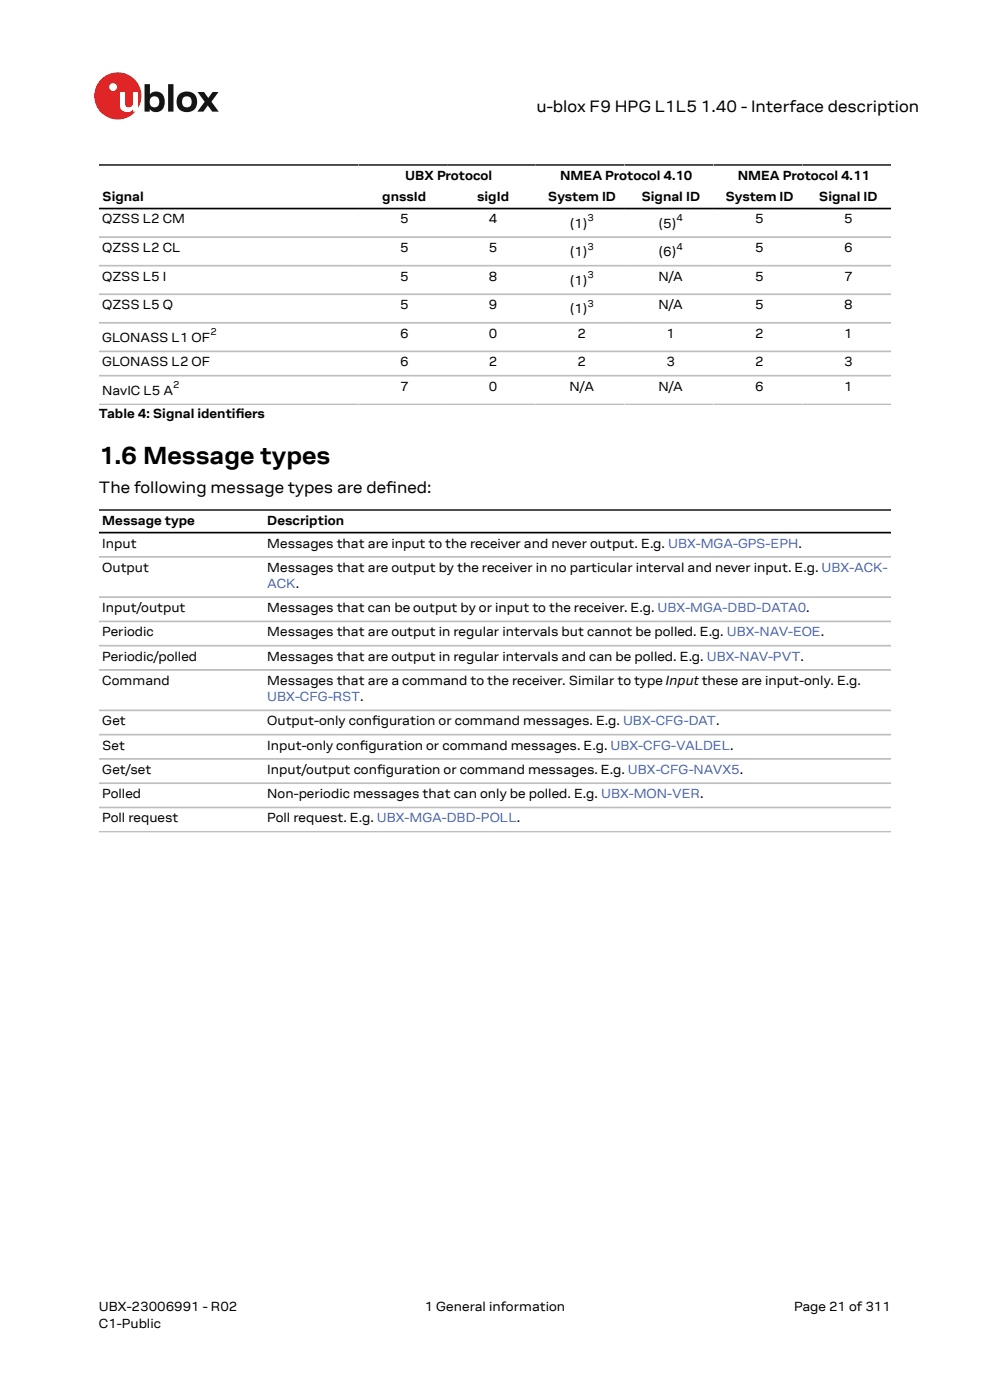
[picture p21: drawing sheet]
<svg xmlns="http://www.w3.org/2000/svg" width="210mm" height="297mm" viewBox="0 0 210 297" stroke-linecap="round" stroke-linejoin="round" font-family="sans-serif">
<defs><g id="words">
<text font-size="5.3" x="21" y="98.4">1.6 Message types</text>
<g font-size="3.5">
<text x="113.8" y="23.7">u-blox F9 HPG L1L5</text>
<text x="148.7" y="23.7">1.40 - Interface description</text>
<text x="21" y="104.5">The following message types are defned:</text>
<text x="81.9" y="104.5">i</text>
</g>
<g font-size="2.8">
<text x="86" y="38.2">UBX Protocol</text>
<text x="118.8" y="38.2">NMEA Protocol 4.10</text>
<text x="156.5" y="38.2">NMEA Protocol 4.11</text>
<text x="21.7" y="42.6">Signal</text>
<text x="21.7" y="47.4">QZSS L2 CM</text>
<text x="81.1" y="42.6">gnssId</text>
<text x="84.9" y="47.4">5</text>
<text x="101.2" y="42.6">sigId</text>
<text x="103.7" y="47.4">4</text>
<text x="116.2" y="42.6">System ID</text>
<text x="136.1" y="42.6">Signal ID</text>
<text x="153.9" y="42.6">System ID</text>
<text x="160.2" y="47.4">5</text>
<text x="173.7" y="42.6">Signal ID</text>
<text x="179" y="47.4">5</text>
<text x="21.7" y="53.5">QZSS L2 CL</text>
<text x="84.9" y="53.5">5</text>
<text x="103.7" y="53.5">5</text>
<text x="120.9" y="48.3">(1)</text>
<text x="139.7" y="48.3">(5)</text>
<text x="160.2" y="53.5">5</text>
<text x="179" y="53.5">6</text>
<text x="21.7" y="59.5">QZSS L5 I</text>
<text x="84.9" y="59.5">5</text>
<text x="103.7" y="59.5">8</text>
<text x="120.9" y="54.4">(1)</text>
<text x="139.7" y="59.5">N/A</text>
<text x="139.7" y="54.4">(6)</text>
<text x="160.2" y="59.5">5</text>
<text x="179" y="59.5">7</text>
<text x="21.7" y="65.6">QZSS L5 Q</text>
<text x="84.9" y="65.6">5</text>
<text x="103.7" y="65.6">9</text>
<text x="120.9" y="60.4">(1)</text>
<text x="139.7" y="65.6">N/A</text>
<text x="160.2" y="65.6">5</text>
<text x="179" y="65.6">8</text>
<text x="84.9" y="71.7">6</text>
<text x="103.7" y="71.7">0</text>
<text x="120.9" y="66.5">(1)</text>
<text x="122.5" y="71.7">2</text>
<text x="141.4" y="71.7">1</text>
<text x="160.2" y="71.7">2</text>
<text x="179" y="71.7">1</text>
<text x="21.7" y="72.6">GLONASS L1 OF</text>
<text x="21.7" y="77.7">GLONASS L2 OF</text>
<text x="84.9" y="77.7">6</text>
<text x="103.7" y="77.7">2</text>
<text x="122.5" y="77.7">2</text>
<text x="141.4" y="77.7">3</text>
<text x="160.2" y="77.7">2</text>
<text x="179" y="77.7">3</text>
<text x="21.7" y="83.8">NavIC L5 A</text>
<text x="84.9" y="82.9">7</text>
<text x="103.7" y="82.9">0</text>
<text x="120.8" y="82.9">N/A</text>
<text x="139.7" y="82.9">N/A</text>
<text x="160.2" y="82.9">6</text>
<text x="179" y="82.9">1</text>
<text x="21" y="88.7">Table 4: Signal identifers</text>
<text x="50" y="88.7">i</text>
<text x="21.7" y="111.4">Message type</text>
<text x="56.7" y="111.4">Description</text>
<text x="21.7" y="116.2">Input</text>
<text x="56.7" y="116.2">Messages that are input to the receiver and never output. E.g. UBX-MGA-GPS-EPH.</text>
<text x="21.7" y="121.3">Output</text>
<text x="56.7" y="121.3">Messages that are output by the receiver in no particular interval and never input. E.g. UBX-ACK-</text>
<text x="21.7" y="129.8">Input/output</text>
<text x="56.7" y="129.8">Messages that can be output by or input to the receiver. E.g. UBX-MGA-DBD-DATA0.</text>
<text x="21.7" y="135">Periodic</text>
<text x="56.7" y="135">Messages that are output in regular intervals but cannot be polled. E.g. UBX-NAV-EOE.</text>
<text x="21.7" y="140.1">Periodic/polled</text>
<text x="56.7" y="140.1">Messages that are output in regular intervals and can be polled. E.g. UBX-NAV-PVT.</text>
<text x="21.7" y="145.3">Command</text>
<text x="56.7" y="145.3">Messages that are a command to the receiver. Similar to type Input these are input-only. E.g.</text>
<text x="21.7" y="153.9">Get</text>
<text x="56.7" y="153.9">Output-only confguration or command messages. E.g. UBX-CFG-DAT.</text>
<text x="78.9" y="153.9">i</text>
<text x="21.7" y="159">Set</text>
<text x="56.7" y="159">Input-only confguration or command messages. E.g. UBX-CFG-VALDEL.</text>
<text x="76.3" y="159">i</text>
<text x="21.7" y="164.2">Get/set</text>
<text x="56.7" y="164.2">Input/output confguration or command messages. E.g. UBX-CFG-NAVX5.</text>
<text x="80" y="164.2">i</text>
<text x="21.7" y="169.3">Polled</text>
<text x="56.7" y="169.3">Non-periodic messages that can only be polled. E.g. UBX-MON-VER.</text>
<text x="21.7" y="174.5">Poll request</text>
<text x="56.7" y="174.5">Poll request. E.g. UBX-MGA-DBD-POLL.</text>
<text x="21" y="278">UBX-23006991 - R02</text>
<text x="21" y="281.8">C1-Public</text>
<text x="90.1" y="278">1 General information</text>
<text x="168.4" y="278">Page 21 of 311</text>
</g>
<g font-size="2.8" fill="#4664b4">
<text x="56.7" y="124.7">ACK.</text>
<text x="56.7" y="148.7">UBX-CFG-RST.</text>
</g>
<g font-size="2.1">
<text x="124.6" y="46.9">3</text>
<text x="143.5" y="46.9">4</text>
<text x="124.6" y="53">3</text>
<text x="143.5" y="53">4</text>
<text x="124.6" y="59">3</text>
<text x="124.6" y="65.1">3</text>
<text x="44.6" y="71.2">2</text>
<text x="36.7" y="82.4">2</text>
</g>
</g></defs>
<circle cx="25" cy="20.4" r="5" fill="#ed2023"/>
<circle cx="24" cy="18.5" r=".83" fill="#fff"/>
<g fill="#151516">
<path d="M35.7 17.9h1.1v5.8h-1.1z"/>
<path d="M41.9 19.5h1.4l.9 1.3 .9-1.3h1.3l-1.6 2.1 1.6 2.1h-1.4l-.9-1.3-1 1.3h-1.2l1.5-2.1z"/>
<path d="M32 20.7a1.17 1.17 0 0 0-.1 1.5 1.17 1.17 0 0 0 1.4 .4 1.16 1.16 0 0 0 .4-1.6 1.16 1.16 0 0 0-1.7-.3zM30.7 17.9h1.1v2.1a1.82 1.82 0 0 1 2.2-.4 1.82 1.82 0 0 1 .9 2 1.83 1.83 0 0 1-1 2 1.83 1.83 0 0 1-2.1-.5v.6h-1.1z"/>
<path d="M38.9 20.7a1.18 1.18 0 0 0-.2 1.5 1.18 1.18 0 0 0 1.5 .4 1.18 1.18 0 0 0 .4-1.5 1.18 1.18 0 0 0-1.5-.5zM37.4 21.6a2.25 2.25 0 0 1 4.5 0 2.25 2.25 0 0 1-4.5 0z"/>
</g>
<path d="M25.4 19.5h1.1v2.5a.84 .84 0 0 0 1 .8 .84 .84 0 0 0 .7-1v-2.3h1.1v4.2h-1.1v-.5a1.59 1.59 0 0 1-1.8 .5 1.59 1.59 0 0 1-1-1.5z" fill="#fff"/>
<path d="M21 35h168M21 44.2h168M21 113h168M21 108.2h168" fill="none" stroke="#000" stroke-width=".35"/>
<g fill="none" stroke="#bebebe" stroke-width=".35">
<path d="M21 50.3h168M21 56.4h168M21 62.4h168M21 68.5h168M21 74.5h168M21 79.7h168M21 85.8h168M21 118.1h168M21 131.8h168M21 137h168M189 126.7h-168M21 142.1h168"/>
<path d="M21 150.7h168M21 155.9h168M21 166.2h168M21 171.3h168M21 176.5h168M189 161h-168"/>
</g>
<use href="#words"/>
</svg>
